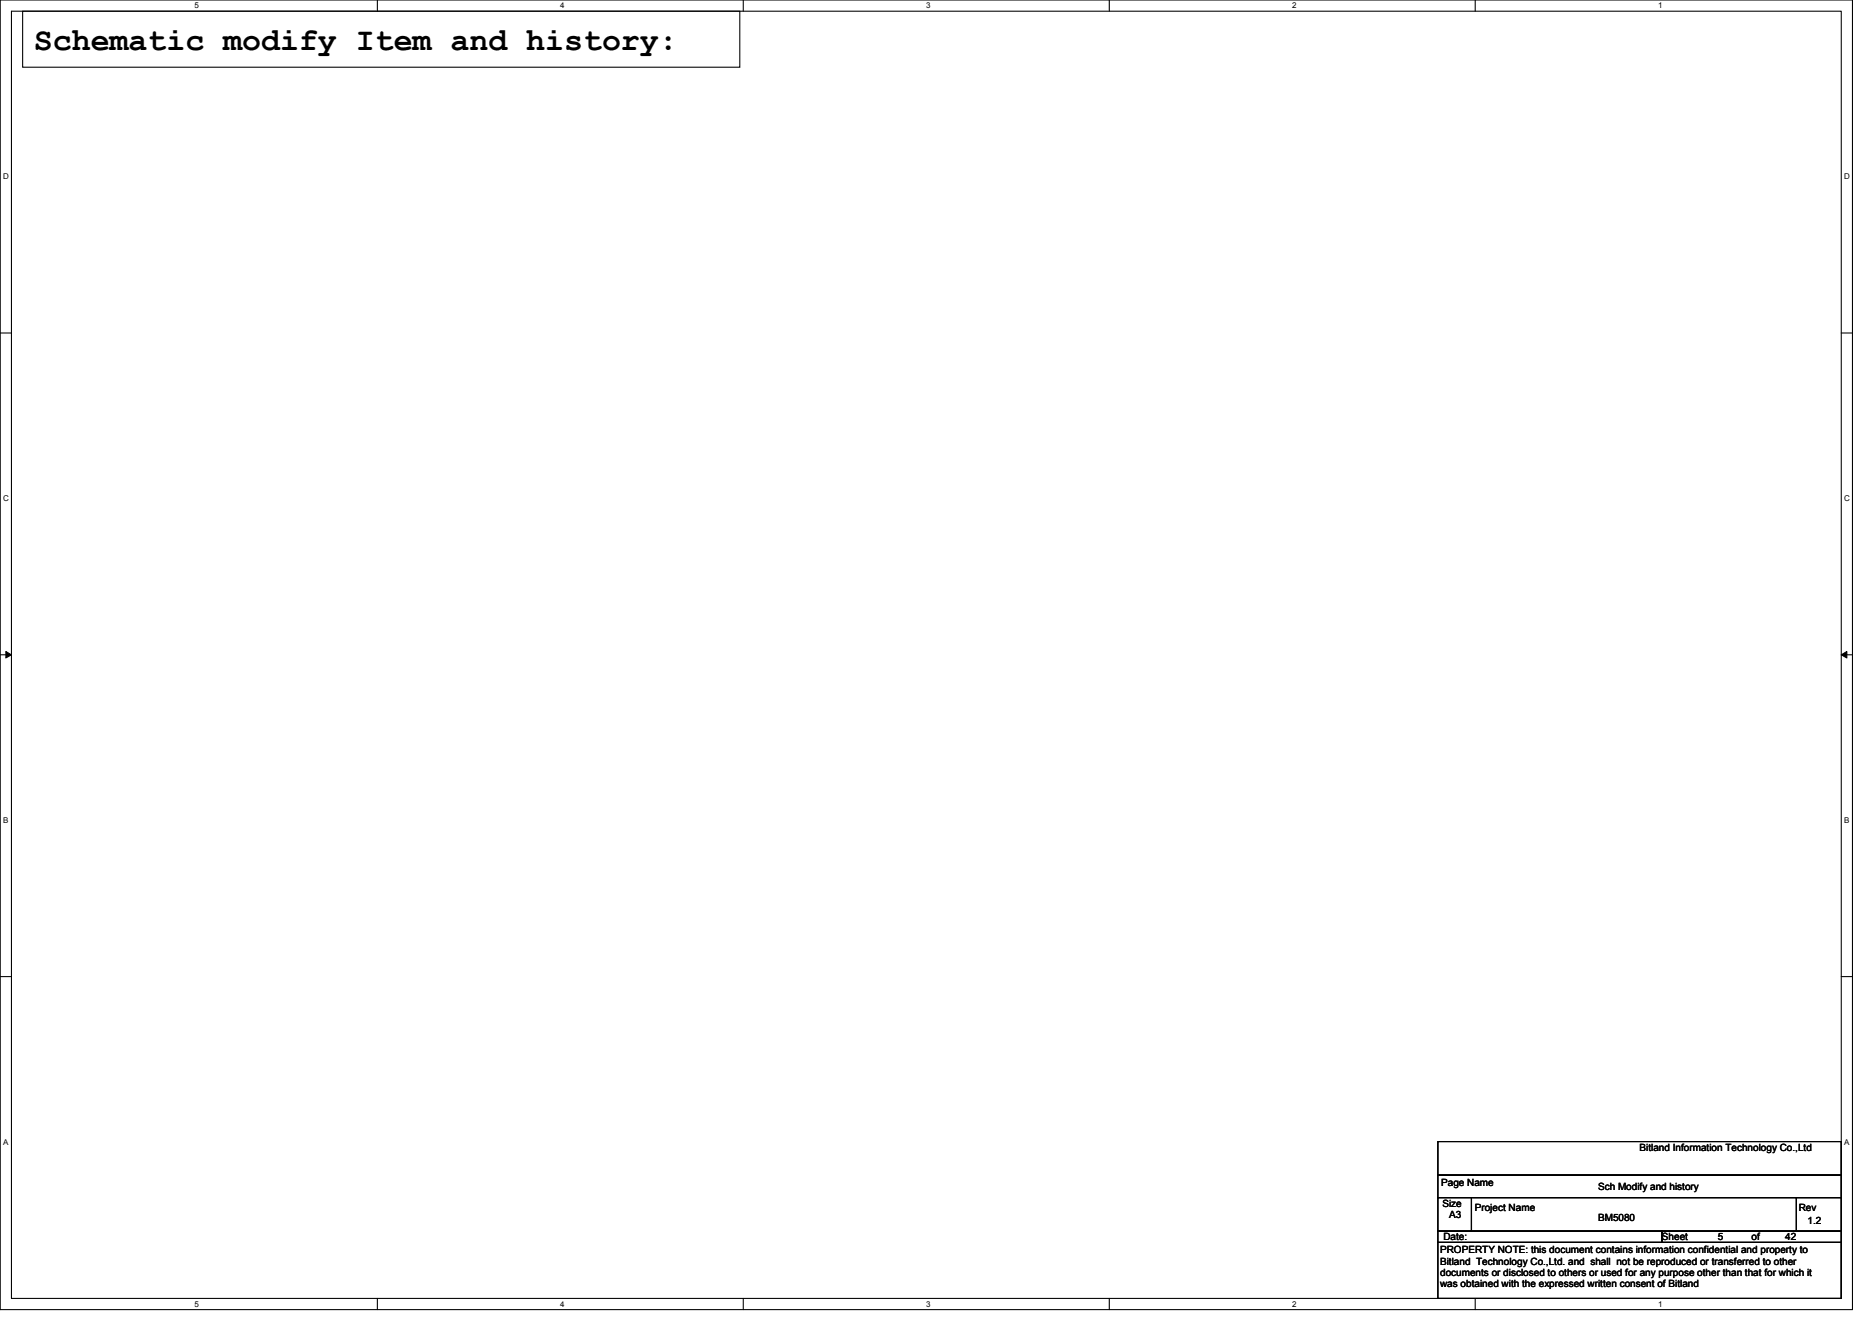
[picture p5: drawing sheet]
<svg xmlns="http://www.w3.org/2000/svg" width="297mm" height="210mm" viewBox="0 0 297 210" stroke-linecap="round" stroke-linejoin="round" font-family="sans-serif">
<defs><g id="words">
<text font-size="5.1" x="5.4" y="7.9">Schematic modify Item and history:</text>
<g font-size="1.6">
<text x="260.2" y="182.6">Bitland Information Technology Co.,Ltd</text>
<text x="228.7" y="188.3">Page Name</text>
<text x="228.9" y="191.5">Size</text>
<text x="253.6" y="188.8">Sch Modify and history</text>
<text x="229" y="196.8">Date:</text>
<text x="229.9" y="193.3">A3</text>
<text x="234" y="192.2">Project Name</text>
<text x="253.6" y="193.8">BM5080</text>
<text x="263.7" y="196.8">Sheet</text>
<text x="272.6" y="196.8">5</text>
<text x="277.9" y="196.8">of</text>
<text x="283.3" y="196.8">42</text>
<text x="285.4" y="192.2">Rev</text>
<text x="286.8" y="194.3">1.2</text>
<text x="228.5" y="198.9">PROPERTY NOTE: this document contains information confidential and property to</text>
<text x="228.5" y="200.7">Bitland Technology Co.,Ltd. and shall not be reproduced or transferred to other</text>
<text x="228.5" y="202.5">documents or disclosed to others or used for any purpose other than that for which it</text>
<text x="228.5" y="204.3">was obtained with the expressed written consent of Bitland</text>
</g>
<g font-size="1.3">
<text x="30.8" y="1.3">5</text>
<text x="88.9" y="1.3">4</text>
<text x="147" y="1.3">3</text>
<text x="205" y="1.3">2</text>
<text x="263.1" y="1.3">1</text>
<text x=".5" y="28.4">D</text>
<text x="292.6" y="28.4">D</text>
<text x=".5" y="79.5">C</text>
<text x="292.6" y="79.5">C</text>
<text x=".5" y="130.6">B</text>
<text x="292.6" y="130.6">B</text>
<text x=".5" y="181.7">A</text>
<text x="292.6" y="181.7">A</text>
<text x="30.8" y="207.4">5</text>
<text x="88.9" y="207.4">4</text>
<text x="147" y="207.4">3</text>
<text x="205" y="207.4">2</text>
<text x="263.1" y="207.4">1</text>
</g>
</g></defs>
<path d="M0 0h293.9v207.9h-293.9zM1.8 1.8h290.4v204.3h-290.4z" fill="none" stroke="#000" stroke-width=".17"/>
<g fill="#fff">
<path d="M30.8 .2h.7v1.4h-.7z"/>
<path d="M30.8 206.3h.7v1.4h-.7z"/>
</g>
<path d="M59.9 0v1.8M59.9 206.1v1.8" fill="none" stroke="#000" stroke-width=".17"/>
<g fill="#fff">
<path d="M88.9 .2h.7v1.4h-.7z"/>
<path d="M88.9 206.3h.7v1.4h-.7z"/>
</g>
<path d="M117.9 0v1.8M117.9 206.1v1.8" fill="none" stroke="#000" stroke-width=".17"/>
<g fill="#fff">
<path d="M147 .2h.7v1.4h-.7z"/>
<path d="M147 206.3h.7v1.4h-.7z"/>
</g>
<path d="M176 0v1.8M176 206.1v1.8" fill="none" stroke="#000" stroke-width=".17"/>
<g fill="#fff">
<path d="M205 .2h.7v1.4h-.7z"/>
<path d="M205 206.3h.7v1.4h-.7z"/>
</g>
<path d="M234.1 0v1.8M234.1 206.1v1.8" fill="none" stroke="#000" stroke-width=".17"/>
<g fill="#fff">
<path d="M263.1 .2h.7v1.4h-.7z"/>
<path d="M263.1 206.3h.7v1.4h-.7z"/>
<path d="M.5 27.3h.9v1.4h-.9z"/>
<path d="M292.6 27.3h.9v1.4h-.9z"/>
<path d="M.5 78.4h.9v1.4h-.9z"/>
<path d="M292.6 78.4h.9v1.4h-.9z"/>
</g>
<path d="M0 52.9h1.8M292.2 52.9h1.7" fill="none" stroke="#000" stroke-width=".17"/>
<g fill="#fff">
<path d="M.5 129.5h.8v1.4h-.8z"/>
<path d="M292.6 129.5h.9v1.4h-.9z"/>
</g>
<path d="M0 103.9h1.8M292.2 103.9h1.7" fill="none" stroke="#000" stroke-width=".17"/>
<path d="M.9 103.4l.9 .5-.9 .5zM292.2 103.9l.8-.5v1z" fill="#000" stroke="#000" stroke-width=".16"/>
<g fill="#fff">
<path d="M.5 180.5h.8v1.4h-.8z"/>
<path d="M292.6 180.5h.9v1.4h-.9z"/>
</g>
<path d="M3.6 1.8h113.8v8.9h-113.8zM0 155h1.8M292.2 155h1.7M228.2 181.2h64v5.3h-64zM228.2 186.5h64v3.6h-64zM228.2 190.1h5.3v5.3h-5.3zM228.2 195.4h35.5v1.8h-35.5zM228.2 197.2h64v8.9h-64zM233.5 190.1h51.5v5.3h-51.5zM263.7 195.4h28.5v1.8h-28.5zM285 190.1h7.2v5.3h-7.2z" fill="none" stroke="#000" stroke-width=".17"/>
<use href="#words"/>
</svg>
